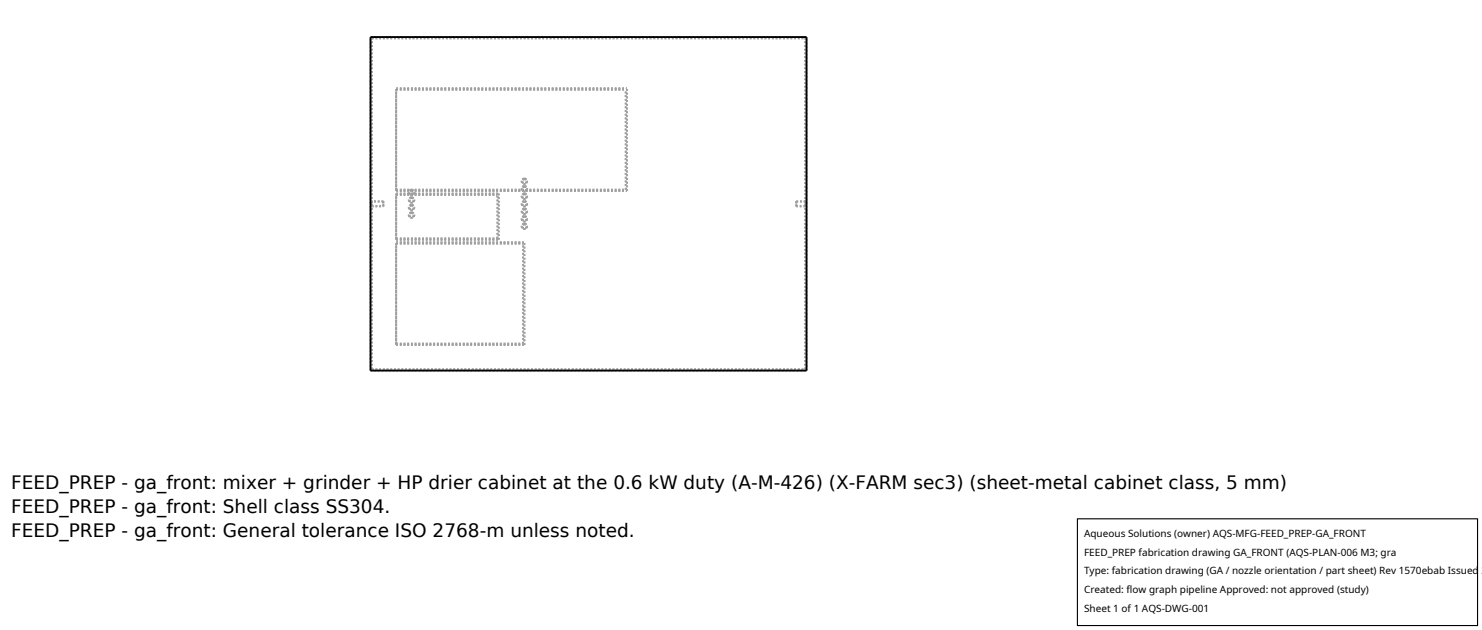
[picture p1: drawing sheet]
<svg xmlns="http://www.w3.org/2000/svg" width="212mm" height="90mm" viewBox="0 0 212 90" stroke-linecap="round" stroke-linejoin="round" font-family="sans-serif">
<defs><g id="words">
<g font-size="2.6">
<text x="1.6" y="69.8">FEED_PREP - ga_front: mixer + grinder + HP drier cabinet at the 0.6 kW duty (A-M-426) (X-FARM sec3) (sheet-metal cabinet class, 5 mm)</text>
<text x="1.6" y="73.3">FEED_PREP - ga_front: Shell class SS304.</text>
<text x="1.6" y="76.7">FEED_PREP - ga_front: General tolerance ISO 2768-m unless noted.</text>
</g>
<g font-size="1.4">
<text x="154.8" y="76.6">Aqueous Solutions (owner) AQS-MFG-FEED_PREP-GA_FRONT</text>
<text x="154.8" y="79.3">FEED_PREP fabrication drawing GA_FRONT (AQS-PLAN-006 M3; gra</text>
<text x="154.8" y="82">Type: fabrication drawing (GA / nozzle orientation / part sheet) Rev 1570ebab Issued 2</text>
<text x="154.8" y="84.7">Created: flow graph pipeline Approved: not approved (study)</text>
<text x="154.8" y="87.4">Sheet 1 of 1 AQS-DWG-001</text>
</g>
</g></defs>
<g fill="none" stroke="#a0a0a0" stroke-width=".26" stroke-dasharray=".3 .3" stroke-linecap="butt">
<path d="M52.9 5.3h62.3M53.1 5.5h61.9M56.6 12.6h33M56.6 12.8h32.8M53.1 28.7v.8M53.1 29.5v-.8M53.1 28.8v.6M53.1 29.4v-.6M53.1 29.5h1.6M53.1 29.4h1.6M54.7 28.7v.8M54.7 29.5v-.8"/>
<path d="M54.7 28.7h-1.6M54.7 28.8v.6M54.7 29.4v-.6M54.7 28.8h-1.6M56.6 34.6h18.3M56.6 34.8h18.1M56.6 27.3h33M56.6 27.3v-14.7M56.6 27.1v-14.3M56.6 27.1h32.8M56.6 34.2h14.6M56.6 34.2v-6.6"/>
<path d="M56.6 27.6h14.6M56.6 34.1v-6.3M56.6 34.1h14.5M56.6 27.8h14.5M58.8 30.3l-.3 .1-.1 .3 .1 .3 .3 .1 .2-.1 .2-.3-.2-.3-.2-.1M58.8 29.3l-.3 .1-.1 .2 .1 .3 .3 .1 .2-.1 .2-.3-.1-.2-.3-.1M58.8 28.2l-.3 .1-.1 .3 .1 .2 .3 .2 .2-.1 .2-.3-.1-.3-.3-.1M58.8 27.1l-.3 .1-.1 .3 .1 .3 .3 .1 .2-.1 .2-.3-.1-.3-.3-.1M58.8 30.3l.2 .1 .2 .3-.2 .3-.2 .1-.3-.1-.1-.3 .1-.3 .3-.1M58.8 29.3l.3 .1 .1 .2-.2 .3-.2 .1-.3-.1-.1-.3 .1-.2 .3-.1M58.8 28.2l.3 .1 .1 .3-.2 .3-.2 .1-.3-.2-.1-.2 .1-.3 .3-.1M58.8 27.1l.3 .1 .1 .3-.2 .3-.2 .1-.3-.1-.1-.3 .1-.3 .3-.1"/>
<path d="M58.8 30.4l.2 .1 .1 .2-.1 .2-.2 .1-.2-.1-.1-.2 .1-.2 .2-.1M58.8 29.4h.2l.1 .3-.1 .2h-.2l-.2-.1-.1-.2 .1-.2h.2M58.8 28.3l.2 .1 .1 .2-.1 .2-.2 .1-.2-.1-.1-.2 .1-.2 .2-.1M58.8 27.2l.2 .1 .1 .2-.1 .2-.2 .1-.2-.1-.1-.2 .1-.2 .2-.1M58.8 30.4l-.2 .1-.1 .2 .1 .2 .2 .1 .2-.1 .1-.2-.1-.2-.2-.1M58.8 29.4h-.2l-.1 .2 .1 .2 .2 .1h.2l.1-.2-.1-.3h-.2M58.8 28.3l-.2 .1-.1 .2 .1 .2 .2 .1 .2-.1 .1-.2-.1-.2-.2-.1M58.8 27.2l-.2 .1-.1 .2 .1 .2 .2 .1 .2-.1 .1-.2-.1-.2-.2-.1M71.1 34.1v-6.3M71.2 34.2v-6.6M74.9 31.9l.3 .2 .1 .2-.1 .3-.3 .1-.3-.1-.1-.3 .1-.3 .3-.1M74.9 30.9l.3 .1 .1 .3-.1 .2-.3 .1-.3-.1-.1-.3 .1-.2 .3-.1"/>
<path d="M74.9 29.8l.3 .1 .1 .3-.1 .3-.3 .1-.3-.2-.1-.2 .1-.3 .3-.1M74.9 28.7l.3 .1 .1 .3-.1 .3-.3 .1-.3-.1-.1-.3 .1-.3 .3-.1M74.9 27.6l.3 .2 .1 .2-.1 .3-.3 .1-.3-.1-.1-.3 .1-.3 .3-.1M74.9 26.6l.3 .1 .1 .3-.1 .2-.3 .1-.3-.1-.1-.3 .1-.2 .3-.1M74.9 25.5l.3 .1 .1 .3-.1 .3-.3 .1-.3-.2-.1-.2 .1-.3 .3-.1M74.9 31.9l-.3 .1-.1 .3 .1 .3 .3 .1 .3-.1 .1-.3-.1-.2-.3-.2M74.9 30.9l-.3 .1-.1 .2 .1 .3 .3 .1 .3-.1 .1-.2-.1-.3-.3-.1M74.9 29.8l-.3 .1-.1 .3 .1 .2 .3 .2 .3-.1 .1-.3-.1-.3-.3-.1M74.9 28.7l-.3 .1-.1 .3 .1 .3 .3 .1 .3-.1 .1-.3-.1-.3-.3-.1M74.9 27.6l-.3 .1-.1 .3 .1 .3 .3 .1 .3-.1 .1-.3-.1-.2-.3-.2M74.9 26.6l-.3 .1-.1 .2 .1 .3 .3 .1 .3-.1 .1-.2-.1-.3-.3-.1M74.9 25.5l-.3 .1-.1 .3 .1 .2 .3 .2 .3-.1 .1-.3-.1-.3-.3-.1"/>
<path d="M74.9 32l-.2 .1-.1 .2 .1 .2 .2 .1 .2-.1 .1-.2-.1-.2-.2-.1M74.9 31h-.2l-.1 .2 .1 .3h.2h.2l.1-.2-.1-.2-.2-.1M74.9 29.9l-.2 .1-.1 .2 .1 .2 .2 .1 .2-.1 .1-.2-.1-.2-.2-.1M74.9 28.8l-.2 .1-.1 .2 .1 .2 .2 .1 .2-.1 .1-.2-.1-.2-.2-.1M74.9 27.7l-.2 .1-.1 .2 .1 .2 .2 .1 .2-.1 .1-.1-.1-.3-.2-.1M74.9 26.7l-.2 .1-.1 .2 .1 .2h.2h.2l.1-.2-.1-.2-.2-.1M74.9 25.6l-.2 .1-.1 .2 .1 .2 .2 .1 .2-.1 .1-.2-.1-.2-.2-.1M74.9 32l.2 .1 .1 .2-.1 .2-.2 .1-.2-.1-.1-.2 .1-.2 .2-.1M74.9 31l.2 .1 .1 .2-.1 .2h-.2h-.2l-.1-.3 .1-.2h.2M74.9 29.9l.2 .1 .1 .2-.1 .2-.2 .1-.2-.1-.1-.2 .1-.2 .2-.1M74.9 28.8l.2 .1 .1 .2-.1 .2-.2 .1-.2-.1-.1-.2 .1-.2 .2-.1M74.9 27.7l.2 .1 .1 .2-.1 .2-.2 .1-.2-.1-.1-.2 .1-.2 .2-.1"/>
<path d="M74.9 26.7l.2 .1 .1 .2-.1 .2h-.2h-.2l-.1-.2 .1-.2 .2-.1M74.9 25.6l.2 .1 .1 .2-.1 .2-.2 .1-.2-.1-.1-.2 .1-.2 .2-.1M89.4 27.1v-14.3M89.6 27.3v-14.7M113.7 28.7v.8M113.7 29.5v-.8M113.7 28.7h1.3M113.7 28.8v.6M113.7 29.4v-.6M113.7 28.8h1.3M115 28.7v.8M115 29.5v-.8"/>
<path d="M115 28.8v.6M115 29.4v-.6M115 29.5h-1.3M115 29.4h-1.3M52.9 52.9h62.3M52.9 52.9v-47.6M53.1 52.7v-47.2M53.1 52.7h61.9M56.6 49.3h18.3M56.6 49.3v-14.7M56.6 49.1v-14.3M56.6 49.1h18.1"/>
<path d="M74.7 49.1v-14.3M74.9 49.3v-14.7M115 52.7v-47.2M115.2 52.9v-47.6"/>
</g>
<path d="M52.9 5.3h62.3v47.6h-62.3z" fill="none" stroke="#000" stroke-width=".26"/>
<path d="M153.9 74.1h57.1v15.2h-57.1z" fill="#fff" stroke="#000" stroke-width=".16"/>
<use href="#words"/>
</svg>
